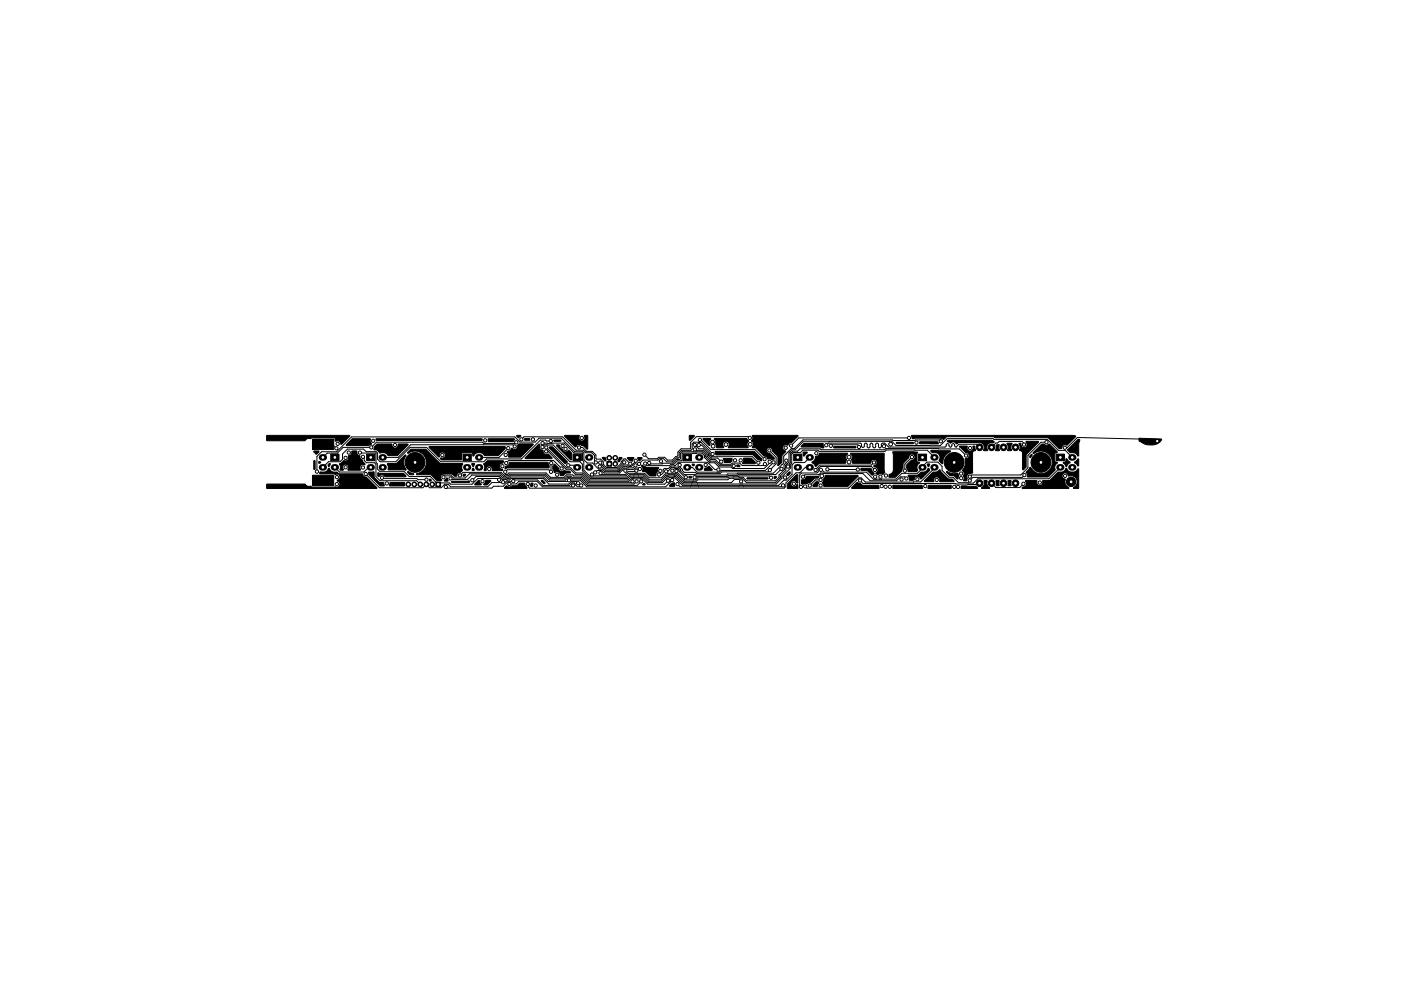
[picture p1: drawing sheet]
<svg xmlns="http://www.w3.org/2000/svg" width="297mm" height="210mm" viewBox="0 0 297 210" stroke-linecap="round" stroke-linejoin="round" font-family="sans-serif">
<g fill="#000" stroke="#000" stroke-width=".21">
<path d="M66.3 93.1h4.4v2.3h-4.4zM66.6 97.7l.2 .1v1.7l-.1 .1-.2-.1zM66.5 95.7h1l.1 .1-.6 .6zM67.6 97.9a.23 .23 0 0 1 .4 .1 .23 .23 0 0 1-.2 .3l-.2-.1zM67.8 100.2l1.2-.1 .7-.8 .6 .7 1.1 .2 .3 .3-.6 .2-.3-.2h-2.9l-.1-.1zM69.6 98.6l.2-.3 .2 .1-.2 .6zM70.1 96.3h1.8v1.4h-1.8zM56.5 92.4h17.6v.2l-1.6 1.6h-.3a.74 .74 0 0 0-1.1-.6l-.1-.5-.2-.3h-4.6l-.3 .3h-.8l-.5 .4h-7.9l-.2-.1zM74.6 95.7h1a.99 .99 0 0 0 .7 1.1l.1 .4 .4 .4 .1 .3 .5 .6-.1 .1-.3-.1a.71 .71 0 0 0-.7 .5 .71 .71 0 0 0 .1 .7h-2.7a.72 .72 0 0 0-.3-1.2h-.1a.7 .7 0 0 0-.6 .4 .7 .7 0 0 0 .1 .8h-.7l.1-.6-.2-.6 1-.8a.65 .65 0 0 0 .7-.1 .65 .65 0 0 0 .1-.7l.1-.2a.74 .74 0 0 0 .7-.7zM77.7 96.3h1.8v1.4h-1.8zM73.4 94.3l1.3-1.2 3.8 .1a.9 .9 0 0 0 .3 1l-.7 .3h-4.6zM79.9 94.2h3.2a.71 .71 0 0 0 .7 .9 .71 .71 0 0 0 .7-.9h1.9l.1 .1-2.3 2.4h-1.9l-.7-.6h-1.1l-.6-.6-.6-.1 .1-.6z"/>
<path d="M82.2 98.4l1.8-.1 1.8-1.7h.2a2.63 2.63 0 0 0 .1 3l-.1 .2-3.7-.1zM86.4 96l.7-.7h3.1l3.1 3 4.8 .1a1.2 1.2 0 0 0-.1 1.3l-.3 .5a.72 .72 0 0 0-.8 .7l-.1 .1h-.4l-.6-.4h-1.7a.7 .7 0 0 0-.7 .5 .7 .7 0 0 0 .3 .8h-1.1l-1.3-1.2h-2.9l-.1-.1 .1-.1a2.43 2.43 0 0 0 1.8-3.4 2.43 2.43 0 0 0-3.7-.9zM98.2 96.3h1.7v1.4h-1.7zM100.2 99.4h.2l.1 .4h-.4zM100.1 98.4h.5l-.2 .6-.2-.1zM79.7 93.1h22.4l.2 .1-.2 .2h-22.2zM91 94.8h16.1v.4l-1.5 1.5h-2.8l-.5-.5-.9-.2-.6 .2-.4 .6-.2-.6-.2-.1-1.9-.1-.2 .3-.1 1.3h-4.1l-.3-.3 .2-.1a.65 .65 0 0 0 .8-.7 .65 .65 0 0 0-1-.5 .82 .82 0 0 0-.2 .9h-.2l-2-1.9zM102.6 98.4l.7-.7h3.3a.32 .32 0 0 1-.2 .6 .69 .69 0 0 0-.5 .7 .69 .69 0 0 0 .7 .6l-.2 .3-2-.1a.69 .69 0 0 0-.6-.9 .65 .65 0 0 0-.7 .8l-.1 .1h-.4l.2-.7zM103.5 93.1h5.4l.2 .1-.4 .5h-5.1zM107.6 95.8a1.15 1.15 0 0 0 1-.7 .65 .65 0 0 0 .7 .2 .65 .65 0 0 0 .5-.6l-.1-.2 .3-.3h2.9l.2 .1-2.7 2.7-2.6-.1a.78 .78 0 0 0-.2-.9zM109.6 92.4h.7l.1 .1-.5 .4-.3-.3zM111.2 93.1h1l.1 .2-1 .1z"/>
<path d="M111.4 97.1l2.8-2.9 .3 .1a.79 .79 0 0 0 .7 1.3 .75 .75 0 0 0 .3 .7 .75 .75 0 0 0 .8 0l.7 .8v.2h-5.5zM108 98.1h8.1l.3 .7v.4l-.1 .1h-8.7l-.4 .2-.2-.2 .2-.4a.77 .77 0 0 0 .8-.6zM116.5 94.8h.7l3.1 3.1-.1 .2-.4 .2-3.3-3.2zM117.5 98.5l.9 .8a.68 .68 0 0 0 .4 .7 .68 .68 0 0 0 .7-.2l1.2 .2 .3 .3-1 .1-.6 .5h-.5l-.1-.2a.65 .65 0 0 0-.8-.6l-.5 .2-.3-.7v-.7zM118 94.4h.5a1.28 1.28 0 0 0 .8 1l.1 .4h.2a.78 .78 0 0 0 1-.3l.6 .7-.1 1.4-3.1-3zM117.5 93.4l1.3-.1 .1 .3h-1.4zM121.5 96.3h1.8v1.4h-1.8zM119.7 92.4h3.1a.84 .84 0 0 0 .5 1.2 .72 .72 0 0 0 .6-.4 .72 .72 0 0 0 0-.8h.7l-.1 2.9-.8-.7-.8-.3-.5 .1-.4 .4-2.3-2.2zM127.7 97.1l.4-.1a.35 .35 0 0 1 .3 .5l.1 .2-.3 .1-.5-.6zM128.7 97.9h1v1h-1zM131.3 97.1h.5l.1 .1-.6 .6a.19 .19 0 0 1-.2 .2 .19 .19 0 0 1 0-.3zM133.1 97.1h1.2l.1 .1-.4 .7-.5-.2-.5-.4z"/>
<path d="M135.2 97.1h.8l.1 .1-.6 .6zM136.1 98.7l1 .5h2.5l-.6 1.8h-1.2l-1-.9-.5-.1v-.2a.79 .79 0 0 0-.3-.9zM144.8 96.3h1.8v1.4h-1.8zM146.1 92.4h1l.1 .1-1 .9zM146.8 98.5l.3-.1 .1 .2-.2 .2zM149.5 99.3l.8-.4 .7 .8-1.6 .1-.1-.1zM149.1 93l1.6 .1a.97 .97 0 0 0-.1 1.3l-.3 .1-1.2-1.3zM153.4 97.3h1.7l.1 .5-.4 .3h-1.1zM156.3 98.6h.4l.2 .3-.6 .1zM151.5 93h6.7l.5 .6a.77 .77 0 0 0-.1 1.2l-.1 .2h-4l-.1-.1 .2-.6a.71 .71 0 0 0-.8-.7 .71 .71 0 0 0-.5 1l.1 .2-.1 .2h-1.4l-.2-.8v-.6zM157.6 97.2h1.7l.8 .8v.3l-2.6 .1-.1-.2 .3-.5zM151.6 95.8h8.3l1.5 1.5 .1 .4-.2 .1-.6-.3-1.2-1.1-7.6 .1z"/>
<path d="M168.3 96.3h1.7v1.4h-1.7zM159.5 92.4h9.6l.1 .2-1.3 1.3a.74 .74 0 0 0-.8 .5h-.3a.69 .69 0 0 0-.9 .5 .69 .69 0 0 0 .7 .9l-.8 .8v1.5l-.8 .7-.1-.1v-1.8l-1.1-1.3a.67 .67 0 0 0-.8-.7 .67 .67 0 0 0-.6 .8 .67 .67 0 0 0 .9 .5l.8 .9 .1 .3-.5 .1-1-.2a.72 .72 0 0 0-.7-.5l-1.7-1.8-.8-.1 .3-.6-.5-.8 .3-.4zM170.3 95.9h.7l.2 .1-.7 .8-.3-.7zM169.9 94.6l.5-.5h4l.3 .8-.4 .1-.4-.2h-3.9zM172.9 96.8a.89 .89 0 0 0 .9-.7h5.8l.1 .2a.82 .82 0 0 0-.3 1l.1 .2-.3 .8h-5.4l-.9 .7-.8-.9 .6-.5zM176.8 94.8l4.6-.1 .1 .2-.1 .1h-4.5zM182.6 99.4h2l.7 1.1-.4 .3-1-1h-1.3zM180.3 96.2h7.1l.2 4.1-.4 .4-.6-.2-.5 .2-.4-.2 .1-.2a.65 .65 0 0 0 .3-.7 .65 .65 0 0 0-.5-.5h-.1a.18 .18 0 0 1-.2-.1 .18 .18 0 0 1 .1-.2 .65 .65 0 0 0 .5-.9 .65 .65 0 0 0-1-.3l-.3 .7h-3.8l-.3-.8 .2-.7zM190.1 93.9l3.4-.1 .2 .2-.2 .1h-3.3zM189.3 95.9h5.2l-.1 1.9 .6 .4a1.25 1.25 0 0 0-.5 1.6l-.2 .3-1.8-.1-.3-.7v-.7l1-1a.67 .67 0 0 0 .8-.6 .67 .67 0 0 0-.9-.6l-.3 .3-.1 .4-1.2 1.2v1l-.3 .7-1.4 1.3h-1.2l-.1-.6 .6-.3 .3-.6zM194.7 96.3h1.8v1.4h-1.8zM194.5 100.8l.8-.6 1-.2 .5-.6h.2l.1 .4-1.8 1.8-.8-.6z"/>
<path d="M196.6 98.5h.5l-.2 .5-.2-.1zM195 93.7h3.7l.3 .4-.2 .1-3.7-.1zM197.4 95.6l4.1 .1-.5 .4a2.64 2.64 0 0 0-1.2 2.3l-.7-.6 .1-.4a1 1 0 0 0-.8-1.4l-.7 .1-.3-.3zM196 102l1.8-1.8 .9-.1 .6-.4 .1 .3 1.6 1.5 .9 .2 .4 .4-3 .1v-.4a.65 .65 0 0 0-.8-.6 .65 .65 0 0 0-.5 .8l-.1 .2h-1.8zM203.5 94.7h1.5a.7 .7 0 0 0 .3 .9 .7 .7 0 0 0 1-.2v-.7h.3l.3 .8-.5 .2-.2 .4v4a.21 .21 0 0 1 0 .2 .21 .21 0 0 1-.3 .1l-.2 .1a.73 .73 0 0 0-.6 .3 .73 .73 0 0 0 0 .8l-.2 .4h-.6l.1-.5-.1-.5a.81 .81 0 0 0-.2-1.1v-.2a2.6 2.6 0 0 0 .5-2.4 .67 .67 0 0 0 .8-.5 .67 .67 0 0 0-.5-.8h-.2l-1.3-1.2zM200.9 93.5l.2-.1h9.2l.5 .3-.2 .3-.6-.1a1.09 1.09 0 0 0-.6 1.7h-.8a1.21 1.21 0 0 0-.7-1.7h-4.6l-.5 .3-.4-.4h-.4a.47 .47 0 0 1-.8 0l-.3-.1zM211.3 94.4h.6l-.1 1.2h-.7zM213.5 94.1h1.1a1.52 1.52 0 0 0-.2 1.5h-.8a1.34 1.34 0 0 0-.1-1.5zM218.4 96.7l.4-.2-.3 .6-.2-.1zM216.1 94.1h.4v.5a.68 .68 0 0 0 1.1 .2 .68 .68 0 0 0-.1-1.1l2.6-.1 .1 .2-2.6 2.6v2.7l-.6 .6-.2-.1v-3.5l-.2-.4-.4-.1 .1-1-.2-.4zM219 96l1.8-1.8h.6a.66 .66 0 0 0 .9 .1l.2-.1 1.7 1.7-.6 .4v1.5l.2 .2 .4 .1a1.39 1.39 0 0 0-.5 1.6l-1.5 1.5h-4.4v-.5l-.2-.5 .7-.8v-.2l.3 .1a2.43 2.43 0 0 0 3.5 .8 2.43 2.43 0 0 0 .5-3.6 2.43 2.43 0 0 0-3.5-.3zM223.9 96.3h1.8v1.4h-1.8z"/>
<path d="M217.4 102h2.4a.7 .7 0 0 0 .3 .9 .7 .7 0 0 0 .9-.2l.1-.7 1.5-.1 1.7-1.7 1.1-.1 .7-.8 .4 .6 .6 .3 .8-.1 .7-.7 .1 .2v3.9l-.1 .2h-.9l-.1-.2a1.37 1.37 0 0 0 .7-1.8 1.37 1.37 0 0 0-1.8-.7v-.1a.67 .67 0 0 0-.8-.6 .67 .67 0 0 0-.6 .8 .67 .67 0 0 0 .8 .6 1.51 1.51 0 0 0 .7 1.8l-.1 .2h-9.7l-.1-.2 .1-.2a.73 .73 0 0 0 .8-.6zM226 97.4l.2-.1 .7 .8-.8 .9-.7-.8 .5-.3zM193.3 92.4h34l.7 .1v.2l-1.7 1.7h-.3a.64 .64 0 0 0-.9 .6l-.1 .2h-.5l-2.4-2.3h-11.1l-.4-.3h-9.7l-.8 .6-.9-.2h-5.1l-.6 .1zM227.8 98l.9-.6v1.4h-.2zM226.4 95.3l2.1-2.1h.4l-.3 3.6-.8-.7h-.9l-.5-.6zM241.5 93l4.8 .2-.4 .6-.6 .4-.7 .2h-.9l-.9-.2-1.3-.6zM66.3 100.8h4.4v2.3h-4.4zM56.5 102.8l8.1-.1 .5 .4h.8l.3 .3 4.9-.1a.65 .65 0 0 0 .9-.4 .65 .65 0 0 0-.5-.8l.1-.2a.72 .72 0 0 0 .2-1.3l5-.1a.96 .96 0 0 0 .9 .7l2.2 2.2v.2l-23.2 .1-.2-.2zM78.2 100.2l1.1-.1 .1 1.2 1 1 .9 .1 .2 .6-.9 .1-2.4-2.4zM80.1 100.3l5.4 .2 .6 .5-.1 .2h-4.3l-.3-.4a.65 .65 0 0 0-1 .3l-.3-.2zM82.7 102.4h3l.1 .6-3.1 .1-.2-.1zM86.4 100.1l1.3 .5-.8 .1-.5-.5z"/>
<path d="M91.1 101.7l.3 .1a.19 .19 0 0 1-.1 .3 .19 .19 0 0 1-.2-.2zM92.4 102.3h1v1h-1zM94.7 101.4l.2 .1 .1 .5-.7 .1-.1-.2zM98.2 100.7l.4-.1 .1 .1-.4 .3zM95.7 102.1h3.5a.18 .18 0 0 1 .3 0 .18 .18 0 0 1-.1 .3h-3.6zM100.7 102.7l.8-.8 .6 .9-1.3 .1zM103 101.9h.9l.2 .1-.8 .9h-.7zM107 103.4l.5-.3a.66 .66 0 0 0 1 0l1.1-.1 .6-.5h.9l.6 1.1-4.6 .1zM112.6 102.5l.4 .1-.1 .6-.4-.1zM114.8 101.9h.3l.4 .5v.2h-.2l-.5-.5zM136.3 102.7l.3-.2 .2 .3-.4 .1zM142.1 102.9l.4-.4h.5v.7h-1z"/>
<path d="M146.1 101.1h.5v.3h-.5zM158.4 101.4h4.3l.2 .1-.2 .1h-4.2zM164.2 101.1l.4 .1-.3 .4-.2-.1zM166.8 100.6l.5-.5h.2v.4l-.4 .4-.3-.1zM168.9 100.7l.3 .1v1.6l-.2 .1-.1-.1a.65 .65 0 0 0-1-.3 .65 .65 0 0 0 0 1.1 .65 .65 0 0 0 1-.3h.3l-.1 .7h-2.2l.1-1zM172.4 102.9l.6-.7h.5a.25 .25 0 0 1 .1 .3 .25 .25 0 0 1-.2 .2l-.2 .5h-.8zM169.9 101.8h.2a.82 .82 0 0 0 .9-.7h2.4l.2 .2-.2 .1-.7 .1-.9 .8-.7 .4h-1.1zM181.7 102.4l.8 .2 .4 .4h3.3l.2 .5-.1 .2-5.7-.1v-.2zM175 100.9l6.8-.1 .1 .2-2.2 2.2h-5l-.1-.5a.4 .4 0 0 1-.2-.4 .4 .4 0 0 1 .2-.3v-.4zM192.6 100.8h1.7l.2 .1-.1 .2a.68 .68 0 0 0-.6 .7l-1 .1zM189.3 103h6.1l.2 .5-.1 .2h-6.1l-.1-.2zM200.7 100a3.4 3.4 0 0 0 2.4 .5l.2 .4-.3 .7-.8-.7h-.9l-.6-.7z"/>
<path d="M196.9 103h4.7l.1 .6-4.8 .1-.2-.2zM203.8 103.1l3.1 .1 .4 .3-.1 .2h-3.3l-.2-.2zM208.6 102h.7a1.36 1.36 0 0 0 .5 1.5l-.1 .2h-1.5l-.1-.3a1.02 1.02 0 0 0 .5-1.3zM211.2 102h.6v1h-.6zM213.7 102h.7l-.1 1h-.6z"/>
<circle cx="71.3" cy="95.1" r=".34"/>
<circle cx="71.6" cy="94.2" r=".34"/>
<circle cx="73.3" cy="97.1" r=".34"/>
<circle cx="73.3" cy="99.1" r=".34"/>
<circle cx="74" cy="96" r=".34"/>
<circle cx="76.3" cy="96" r=".34"/>
<circle cx="77" cy="96.9" r=".34"/>
<circle cx="77" cy="99.2" r=".34"/>
<circle cx="78.7" cy="94.9" r=".34"/>
<circle cx="79.1" cy="93.5" r=".34"/>
<circle cx="83.8" cy="94.4" r=".34"/>
<circle cx="88" cy="98.1" r="2.1"/>
<circle cx="93.8" cy="96.6" r=".34"/>
<circle cx="102.9" cy="93.4" r=".34"/>
<circle cx="103.7" cy="99.5" r=".34"/>
<circle cx="106.5" cy="98.9" r=".34"/>
<circle cx="107.2" cy="96.5" r=".34"/>
<circle cx="107.3" cy="98.2" r=".34"/>
<circle cx="107.8" cy="95.1" r=".34"/>
<circle cx="109.1" cy="94.7" r=".34"/>
<circle cx="109.5" cy="93.8" r=".34"/>
<circle cx="110.5" cy="93.2" r=".34"/>
<circle cx="113" cy="93.2" r=".34"/>
<circle cx="115" cy="94.8" r=".34"/>
<circle cx="115" cy="94" r=".34"/>
<circle cx="115.8" cy="95.8" r=".34"/>
<circle cx="115.8" cy="94.9" r=".34"/>
<circle cx="116.8" cy="93.6" r=".34"/>
<circle cx="116.9" cy="98.3" r=".34"/>
<circle cx="119.1" cy="99.4" r=".34"/>
<circle cx="119.3" cy="94.6" r=".34"/>
<circle cx="119.9" cy="95.2" r=".34"/>
<circle cx="120.5" cy="98.7" r=".34"/>
<circle cx="122.8" cy="94.9" r=".34"/>
<circle cx="123.4" cy="92.9" r=".34"/>
<circle cx="126.3" cy="98.1" r=".34"/>
<circle cx="127.2" cy="99" r=".34"/>
<circle cx="127.3" cy="98.2" r=".34"/>
<circle cx="129.2" cy="97.1" r=".5"/>
<circle cx="129.2" cy="97.1" r=".3"/>
<circle cx="129.2" cy="98.4" r=".3"/>
<circle cx="130.4" cy="97.1" r=".5"/>
<circle cx="130.4" cy="98.4" r=".5"/>
<circle cx="130.4" cy="98.4" r=".3"/>
<circle cx="130.5" cy="97.1" r=".3"/>
<circle cx="132.3" cy="98.1" r=".34"/>
<circle cx="132.6" cy="99.9" r=".34"/>
<circle cx="133.6" cy="98.4" r=".34"/>
<circle cx="134.7" cy="98.7" r=".34"/>
<circle cx="134.8" cy="97.8" r=".34"/>
<circle cx="134.9" cy="99.9" r=".34"/>
<circle cx="135.5" cy="98.4" r=".34"/>
<circle cx="135.7" cy="99.5" r=".34"/>
<circle cx="136.6" cy="96.5" r=".34"/>
<circle cx="136.8" cy="98.3" r=".34"/>
<circle cx="137.6" cy="98.2" r=".34"/>
<circle cx="140" cy="99.9" r=".34"/>
<circle cx="140.1" cy="97.9" r=".34"/>
<circle cx="141.2" cy="100" r=".34"/>
<circle cx="142.6" cy="99.9" r=".34"/>
<circle cx="143.4" cy="100" r=".34"/>
<circle cx="144.1" cy="98.7" r=".34"/>
<circle cx="147.3" cy="94.4" r=".34"/>
<circle cx="147.3" cy="95.3" r=".34"/>
<circle cx="148.2" cy="94.4" r=".34"/>
<circle cx="148.4" cy="93.3" r=".34"/>
<circle cx="149.6" cy="98.6" r=".34"/>
<circle cx="151.1" cy="93.8" r=".4"/>
<circle cx="151.1" cy="96.3" r=".34"/>
<circle cx="151.2" cy="94.7" r=".4"/>
<circle cx="152.3" cy="99.6" r=".34"/>
<circle cx="152.9" cy="97.9" r=".34"/>
<circle cx="153.9" cy="94.3" r=".4"/>
<circle cx="155.6" cy="98.8" r=".34"/>
<circle cx="155.8" cy="97.7" r=".34"/>
<circle cx="157" cy="97.7" r=".34"/>
<circle cx="159" cy="92.9" r=".34"/>
<circle cx="159.1" cy="94.3" r=".4"/>
<circle cx="160.8" cy="98.2" r=".34"/>
<circle cx="162.1" cy="97.4" r=".34"/>
<circle cx="162.2" cy="98.5" r=".34"/>
<circle cx="163.1" cy="95.6" r=".34"/>
<circle cx="163.2" cy="98" r=".34"/>
<circle cx="163.2" cy="99.7" r=".34"/>
<circle cx="164" cy="98.1" r=".34"/>
<circle cx="165.7" cy="99.5" r=".34"/>
<circle cx="166.6" cy="95" r=".34"/>
<circle cx="166.7" cy="97.7" r=".34"/>
<circle cx="167.1" cy="99" r=".34"/>
<circle cx="167.7" cy="94.5" r=".34"/>
<circle cx="172.9" cy="99.7" r=".34"/>
<circle cx="173.1" cy="96.2" r=".34"/>
<circle cx="174" cy="99.7" r=".34"/>
<circle cx="175.2" cy="94.5" r=".34"/>
<circle cx="175.4" cy="99.6" r=".34"/>
<circle cx="176.2" cy="94.6" r=".34"/>
<circle cx="180" cy="98" r=".4"/>
<circle cx="180" cy="97" r=".4"/>
<circle cx="181.9" cy="99.6" r=".34"/>
<circle cx="182.1" cy="94.8" r=".34"/>
<circle cx="185.3" cy="98.1" r=".34"/>
<circle cx="185.5" cy="99.7" r=".34"/>
<circle cx="187.4" cy="94.7" r=".34"/>
<circle cx="188.8" cy="94.2" r=".4"/>
<circle cx="191.8" cy="99.9" r=".34"/>
<circle cx="192.7" cy="92.9" r=".34"/>
<circle cx="193.3" cy="97" r=".34"/>
<circle cx="194.3" cy="93.9" r=".34"/>
<circle cx="199.5" cy="93.6" r=".34"/>
<circle cx="202.3" cy="98.1" r="2.1"/>
<circle cx="204.8" cy="96.7" r=".34"/>
<circle cx="205.7" cy="95.1" r=".34"/>
<circle cx="207.7" cy="94.9" r=".7"/>
<circle cx="210.2" cy="94.9" r=".7"/>
<circle cx="212.8" cy="94.9" r=".7"/>
<circle cx="215.3" cy="94.9" r=".7"/>
<circle cx="217.1" cy="94.3" r=".34"/>
<circle cx="220.7" cy="98.1" r="2.1"/>
<circle cx="221.9" cy="93.8" r=".34"/>
<circle cx="225.8" cy="95" r=".34"/>
<circle cx="245.4" cy="93.6" r=".34"/>
<circle cx="67.2" cy="100.1" r=".34"/>
<circle cx="71.4" cy="102.7" r=".34"/>
<circle cx="71.4" cy="101.2" r=".34"/>
<circle cx="77.5" cy="100.6" r=".34"/>
<circle cx="81" cy="101.4" r=".34"/>
<circle cx="82" cy="102.6" r=".34"/>
<circle cx="86.6" cy="102.8" r=".5"/>
<circle cx="86.6" cy="102.8" r=".4"/>
<circle cx="87.8" cy="102.8" r=".4"/>
<circle cx="87.8" cy="102.8" r=".5"/>
<circle cx="89.1" cy="102.8" r=".4"/>
<circle cx="89.1" cy="102.8" r=".5"/>
<circle cx="90.4" cy="102.8" r=".4"/>
<circle cx="90.4" cy="102.8" r=".5"/>
<circle cx="90.4" cy="101.8" r=".34"/>
<circle cx="91.6" cy="102.8" r=".4"/>
<circle cx="91.6" cy="102.8" r=".5"/>
<circle cx="92.9" cy="102.8" r=".4"/>
<circle cx="94" cy="101.3" r=".34"/>
<circle cx="94.5" cy="103.3" r=".34"/>
<circle cx="95.5" cy="101.5" r=".34"/>
<circle cx="97.5" cy="100.9" r=".34"/>
<circle cx="100.1" cy="101.9" r=".34"/>
<circle cx="102.3" cy="102.1" r=".34"/>
<circle cx="105.8" cy="101.8" r=".34"/>
<circle cx="106.7" cy="102.3" r=".34"/>
<circle cx="107.1" cy="100.1" r=".34"/>
<circle cx="108" cy="102.7" r=".34"/>
<circle cx="108.8" cy="102.1" r=".34"/>
<circle cx="111.9" cy="102.7" r=".34"/>
<circle cx="113.6" cy="103" r=".34"/>
<circle cx="116.8" cy="100.1" r=".34"/>
<circle cx="118.1" cy="100.7" r=".34"/>
<circle cx="120.6" cy="101.9" r=".34"/>
<circle cx="121.5" cy="103" r=".34"/>
<circle cx="122.6" cy="102.5" r=".34"/>
<circle cx="123.2" cy="103" r=".34"/>
<circle cx="125.5" cy="100.7" r=".34"/>
<circle cx="126.2" cy="100.2" r=".34"/>
<circle cx="127.3" cy="100.4" r=".34"/>
<circle cx="134.1" cy="102.1" r=".34"/>
<circle cx="135" cy="102.1" r=".34"/>
<circle cx="135.9" cy="102.1" r=".34"/>
<circle cx="139.7" cy="100.7" r=".34"/>
<circle cx="141.6" cy="102" r=".34"/>
<circle cx="142.5" cy="101.9" r=".34"/>
<circle cx="143.6" cy="102.7" r=".34"/>
<circle cx="145.4" cy="101.3" r=".34"/>
<circle cx="147.3" cy="101.3" r=".34"/>
<circle cx="157.1" cy="102.1" r=".34"/>
<circle cx="163.5" cy="101.4" r=".34"/>
<circle cx="166" cy="103" r=".34"/>
<circle cx="166.4" cy="101.3" r=".34"/>
<circle cx="168.3" cy="102.6" r=".34"/>
<circle cx="169.8" cy="103.3" r=".34"/>
<circle cx="170.2" cy="101.1" r=".34"/>
<circle cx="170.7" cy="103.2" r=".34"/>
<circle cx="171.7" cy="103" r=".34"/>
<circle cx="174" cy="103" r=".34"/>
<circle cx="174" cy="101.8" r=".34"/>
<circle cx="174.2" cy="101" r=".4"/>
<circle cx="182.3" cy="101.9" r=".34"/>
<circle cx="185.5" cy="101.1" r=".34"/>
<circle cx="186.7" cy="101.1" r=".34"/>
<circle cx="186.9" cy="103.1" r=".34"/>
<circle cx="187.8" cy="103.3" r=".34"/>
<circle cx="187.8" cy="100.9" r=".34"/>
<circle cx="188.7" cy="103.3" r=".34"/>
<circle cx="191.1" cy="101.7" r=".34"/>
<circle cx="192.2" cy="101.5" r=".34"/>
<circle cx="194.5" cy="101.7" r=".34"/>
<circle cx="196.2" cy="103.1" r=".34"/>
<circle cx="198.6" cy="101.8" r=".34"/>
<circle cx="202.3" cy="103.3" r=".34"/>
<circle cx="203.1" cy="103.3" r=".34"/>
<circle cx="203.8" cy="100.5" r=".34"/>
<circle cx="203.8" cy="101.5" r=".34"/>
<circle cx="205.6" cy="101.9" r=".34"/>
<circle cx="205.6" cy="101.1" r=".34"/>
<circle cx="207.7" cy="102.5" r=".7"/>
<circle cx="210.2" cy="102.5" r=".7"/>
<circle cx="212.8" cy="102.5" r=".7"/>
<circle cx="215.3" cy="102.5" r=".7"/>
<circle cx="217" cy="102.6" r=".34"/>
<circle cx="217.2" cy="100.8" r=".34"/>
<circle cx="220.4" cy="102.4" r=".34"/>
<circle cx="225.8" cy="101" r=".34"/>
<circle cx="227.1" cy="102.2" r="1"/>
</g>
<g fill="none" stroke="#000" stroke-width="1.4">
<path d="M68.3 97h.3M68.3 99.2h.3M70.8 99.2h.4M78.4 99.2h.4M81 97h.3M81 99.2h.3M98.9 99.2h.3M101.4 97h.4M101.4 99.2h.4M122.2 99.2h.4M124.7 97h.4M124.7 99.2h.4"/>
<path d="M145.5 99.2h.4M148.1 97h.3M148.1 99.2h.3M169 99.2h.3M171.5 97h.4M171.5 99.2h.4M195.4 99.2h.4M197.9 97h.4M197.9 99.2h.4M224.6 99.2h.4M227.2 97h.3M227.2 99.2h.3"/>
</g>
<g fill="none" stroke="#000" stroke-width=".21">
<path d="M68.5 94.3h2l.8 .8M71 99.2l1 .9h5.2l.9-.9h.5M76.3 96l3.3 .1 .1 2 .3 .3v1.1l.6 .6h5.1l1.1 1h4.5l1.6 1.7M77 96.9l.2 .3v.5l.5 .5h1.7l.3 .3v2.6l.9 .9h7.7l.8 .8M102.6 94.4h.1M107.3 98.2l.6-.5h9.5l1.7 1.7M107.8 95.1l-2 1.9h-4.2M109.1 94.7l-.3-.3h-21.7l-2.7 2.6h-3.3M109.5 93.8l-.3 .3h-6.5l-.4-.3h-22.5l-1.1 1.1h-6l-1.2 1.2h-2.1l-.9 .9M110.5 93.2l.6-.5h8.2l2.8 2.8h1.6l.5 .6h1.3l.6 .5v1.3l.2 .2M115 94.8l.5-.4h1.8l3.5 3.6h2.2l.5 .5v1.4l1.6 1.6h8l.5-.5h2.8l1.1 1.1h2.8l1-1 .6-.1 1 .1M115 94l1.1 .1 3.5-.1 2.1 2.1h1.7l.1 1.5 .3 .3v1.8l1.5 1.5h7.6l.6-.5h3l1.1 1.1h2.6l1-1 .5-.1 1.4 .1"/>
<path d="M115.8 95.8h.4l3.8 3.8h.9l1.1 1h1.4l1.5 1.5h8.4l.6-.5h2.3l1.1 1.1h3.6l.7-.7M115.8 94.9l4.4 4.4h.8l1.1 1.1h1.4l1.5 1.4h8.2l.5-.5h2.6l1.1 1.1h3l1-1 .6-.1 .8 .1M116.8 93.6l-2.2-.2-4 4h-7.4l-.6 .6h-9.1l-3.1-3.1h-3.4l-3.1 3.1h-3.3l-.5-.6v-1.3l-.4-.3h-2.1l-.5-.5h-3.5l-1 1v1.1l-.5 .6h-2.4l-1.2 1.2M116.9 98.3l-.1 1.8-.4-.4h-8.8l-.5 .4M120.5 98.7h1.4l.5 .5M122.8 94.9h.7l.9 .9h1.2l.8 .7v.8l.9 .1 .6 .6v.5l.7 .7h2.2l.9-.9v-.3l.6-.6h.3l1 1M127.2 99h.3l.8 .8h2.8l.2-.3M128 98.6h.1M131.2 100h.1M131.3 99.5h.1M131.5 99.8h.1M131.9 99.7v.1"/>
<path d="M132.4 98.1l-1.5 1.4h-2.5l-1.1-1.3M133.6 98.4h.1M134.7 98.7l-.5 .6h-1l-.3-.4h-.6l-1.1 1.2h-3l-.5-.6h-.8l-1.3-1.3h-1.1l-.7-.7v-1.4l-.2-.3h-1.7l-2.9-2.8h-4.7l-.8 .8h-3.3l-1-1.1h-34.7l-3.1 3.1h-3.2l-1 1v3.3M134.8 97.8l-1 1.2h-.5l-.3-.4h-.8l-.9 .9M134.9 99.9l-.1 .1h-1.6l-.6 .7h-5l-.3-.3M135.7 99.5l-.3-.2h-.7l-.3 .3h-1.3l-.3-.3h-.4l-1 1.1h-3.3l-.5-.6h-1l-.4 .4M142 99.2h.1M142.1 99.1l-.3 .3h-.9l-.3 .2v.7l-.3 .4h-.6M142.1 99.1h.1M142.1 99.1l.2-.2 .9-.1 .7-.7h6.1l1.6 1.5h.7M142.6 99.9l.4-.5a.76 .76 0 0 1 1 .6l1.2 1.3h.2M143.4 100l1.8 1.8h2.3l.4-.4h6.4l.2-.2 2-.1 .2-.1h6.4l.4 .4"/>
<path d="M143.6 97.2h.1M143.7 97.5h.1M143.7 98.2h.1M143.7 99.5h.1M143.9 99.2h.1M144.3 97.3h.1M144.3 97.3l-.2 .2h-.6l-.8 .8-4.9 .1-.2-.2M144.3 97.3v-1.1l.3-.4h4.3l.7 .7v.4l1 .9h1l1 1h3M147.3 94.4l.8 .8h1l1.1 1.1v.4l.5 .5M147.3 95.3l.2 .2h1.6l.8 .9v.4l.7 .7h1.1l1 1h2.3l.2-.3h1.6l.6 .6h4.5l.3-.3M148.2 94.4h.6l1.7 1.8v.4l.4 .3 8.5-.1 1.4 1.4M148.4 93.3h.2l2.1 2.1h9.4l2 2"/>
<path d="M149.4 97h.1M149.6 96.9h.1M150.2 96.6h.1M150.2 98.4h.1M150.5 97.8h.1M150.5 96.5h.1M150.7 97.2h1.4l.8 .7M150.8 97.2h.1M151.1 96.3l-2.4-2.4-1.6-.1-.3 .4v1.1l-.3 .2h-2l-.5 .5v1l-.2 .2h-.4l-.8 .8h-1.2l-.7-.7h-.9l-.3 .3h-3.2l-.8 .8M151.1 96.3h.1M159 92.9l-.3-.3h-11l-1.3 1.3-.1 1.3h-1.9l-.7 .7v.8l-.2 .2h-.3l-.7 .7h-1l-.6-.6h-1.2l-.3 .3h-1.9l-.9-.8M163.1 95.6l1.5 1.4v1.4l-1.8 1.7h-9.8l-.3 .4h-5l-.3-.3h-2.3l-1-1.2v-.3"/>
<path d="M163.2 98v.2l-1.2 1.2h-6.7l-.3-.3h-2.6l-.9-.9h-1l-1.1-1.2v-.3l-.6-.6h-4l-.2 .2v1.3l-.1 .2h-.9l-.8 .8h-.6l-.2 .2h-4.9l-.3-.5M164 98.1l-1.7 1.7h-9.4l-.4 .4h-4.7l-1-1h-1.1M165.7 99.5l-1.2 1.2h-7.9l-.2 .2h-2l-.2 .2h-6.8l-.1 .2M165.8 98.6h.1M166.7 97.7v.4a1.19 1.19 0 0 0-.4 1.5l-1.1 1.2v.4l-.8 .8h-6.1l-.7-.7h-.8l-.2 .1-2 .1-.3 .3h-6.4l-.3 .3h-2.5l-1.6-1.6-.4-.1-2.1 .2-.8 .8h-2.6l-.9-1h-3.4l-.2 .2M167.5 95.9h.1M167.6 99.1h.1M167.8 96h.1M168.1 96.1h.1M171.7 97l-1.1 1.1h-2.2l-.5 .6v1.9l-1.2 1.3h-.5l-1.1 1.1h-20.4l-1.6-1.6h-.3M171.7 99.2h-1l-1.1 1.1M175.2 94.5l.4-.5h6.8l.2 .2 .1 .6 .3 .1 .2-.2 .1-.6 .3-.1 .2 .2 .1 .7 .3 .1 .2-.2 .1-.6 .3-.2 .2 .2 .1 .7 .3 .1 .2-.2 .1-.6 .3-.2 .2 .2 .1 .7 .3 .1 .2-.2 .1-.7 .7-.1 .8 .9h11.9l.2-.2 .2-.4 .2-.2 .2 .1 .2 .5 .2 .2 .2-.2 .2-.4 .2-.2 .3 .2v.4l.3 .2 .6-.6h3.7l.7 .6"/>
<path d="M175.4 99.6h6.5M176.2 94.6l.2-.2h5.5l.2 .4M185.3 98.1l-.6 .6h-10.9l-.9 1M185.5 99.7l-.8-.7h-10.7l-.5 .5v.6l-.3 .3h-3.2l-.5 .4v2.2l.3 .3M192.7 92.9h-23.3l-1.7 1.6M193.3 97l-1.5 1.5v1.4M198.1 97l-1.5-1.5h-8.7l-.3 .3h-13.9l-.3-.3h-3.2l-.5 .5h-1.5l-.3 .3v2l-.3 .2v.8l-1.8 1.9v.3l-1.2 1.2h-19.8l-1.6-1.6h-.3M198.1 99.3l-2.9 2.9-11.7 .1-.9-.9h-.5l-2.2 2.2h-8.8l-.4-.4M199.5 93.6l-.3-.3-9.9 .2-.1-.2h-19l-1.8 1.8h-.6l-1.6 1.7v1.4l-2.2 2.2h-7.6l-.1 .2h-2l-.2 .2-9-.1-.8-.8v-.3l-.5-.5-1.4 .1-.8 .8h-.4M204.8 96.7l-1.4-1.5h-15.6l-.2 .2h-13.5l-.2-.2h-4.3l-.5 .5h-1.1l-.4 .5v2l-.5 .8M217.1 94.3v-.2l-.4-.4h-4.8l-.4 .3h-.4l-.9 .9M221.9 93.8h-1.2l-2.8 2.8v2.7l-1.5 1.5h-10.4l-.4 .3"/>
<path d="M224.8 99.2l-2.4 2.4h-15.1l-.9 .9-3.2-.1-1.1-1.1h-.9l-1.5-1.5v-.9l-.9-.9h-2.3l-.9 1v.3l-1.1 1.1h-3.3l-1.2 1.3h-4.8l-1.5-1.5h-9l-.5-.5h-.2M227.4 97l-1.5-1.4h-1.5l-2.3-2.3h-11.3l-.3-.3h-9.6l-1.6 1.6-9.3-.1-.9-.9-18.8 .1-1.7 1.7h-.7l-.6 .7v2l-.8 .7 .1 1-1.1 1.2v.4l-1.1 1h-6.1l-.9-.8-1.7 .1-.6 .7h-10.2l-1.6-1.6h-.2M245.4 93.6l-4-.5-13-.3-2.2 2.2h-.4M77.5 100.6l3 2.9h9.2l.7-.7 .7 .7h2.5l.7-.7h.7l.5 .5h7.9l.9-.9 2.9-.1 .4-.5h.5l.3-.3h6.8l1.2 1.2h4.2l.6-.6h1l.4 .4M81 101.4l.2 .1h7.2l.2 .3h1.8M94 101.3l.3-.3h1.5l.4 .4h2.4l.9-.9h6.7l.6 .7 .9-.2 .3-.4h7.6l1 1h3.1l.6-.6h.7l.3 .3h1.9l1.4 1.4h9.8l.6-.6M95.5 101.5l.2 .2h3.4l.9-.9h6l.7 .7 1.1-.3 .3-.3h7.4l1 1h3.4l.5-.6h.5l.2 .3h2l1.4 1.4h10.6l.8-.9M97.5 100.9l.7-.7h8.1l.6 .7 .3-.2h.4l.3-.4h7.9l.9 1h2.9l.5-.6h1.3l.2 .3h1.7l1.5 1.4h9l.3-.3M105.6 103.2h.1M105.8 101.8l-.3-.3h-4.2l-1.2 1.2h-4.5l-.3-.2h-2.1M106 101.2h.1M106.4 101.6h.1"/>
<path d="M108 102.7h1.5l.5-.6h3.8l1.2 1.2h6.2l.3-.3M123.2 103l-.2 .3h-.6l-.7-.9h-.4l-.6 .6h-5.6l-1.1-1.2h-4.9l-.3 .3h-1l-1.1 1.1h-2l-.4 .4h-9.5l-.3-.3M133.1 100.6l-.4 .4h-6.9l-.3-.3M134.1 101.6h.1M134.2 101.6h.1M134.3 101.3h.1M134.4 101h.1M134.5 100.7h.1M134.6 100.4h.1M135.1 100.4h.1M135.3 100.7h.1M135.4 101h.1"/>
<path d="M135.8 101.6h.1M141.9 102.5h.1M142.2 102.2h.1M142.5 101.9l-1.4 1.4h-16.7l-1.4-1.4h-2.3l-.3 .3h-4.2l-.9-1h-7l-.4 .3h-.4l-.2 .2h-.8l-.6-.6h-5l-.8 .8M142.8 101.4h.1M143 101.1h.1M143.1 100.8h.1M143.6 102.7l.6 .6h21.5l.3-.3M146.5 103h.1M146.8 102.4h.1M147 101.8h.1M147.7 102.4h.1"/>
<path d="M148 103h.1M152.1 100.2h.1M156.8 103h.1M157.5 103h.1M169.6 100.3h.1M169.6 100.3h-.8l-2.2 2.2v.7l-.3 .4h-54l-.2-.2v-.5l-.2-.2M173.6 100.7h-2.9l-.5 .4M173.6 100.7l.4-.3 .6 .1h8.3l1.6 1.5h5.6l.8-.8h.9l.4 .3M173.6 100.7h.1M174 101.8h-1.1l-1.2 1.2M182.3 101.9l.7 .7h19.6l.1 .1 4.7 .1 .3-.3M210.2 102.5l.9 .9h5.1l.8-.8"/>
<path d="M217.2 100.8l-.5 .5h-10.4l-.7 .6"/>
</g>
<g fill="#fff" stroke="#fff" stroke-width=".21">
<circle cx="220.4" cy="102.4" r=".13"/>
<circle cx="203.8" cy="100.5" r=".13"/>
<circle cx="132.6" cy="99.9" r=".13"/>
<circle cx="159.1" cy="94.3" r=".17"/>
<circle cx="174" cy="103" r=".13"/>
<circle cx="118.1" cy="100.7" r=".13"/>
<circle cx="86.6" cy="102.8" r=".17"/>
<circle cx="166.4" cy="101.3" r=".13"/>
<circle cx="180" cy="98" r=".18"/>
<circle cx="119.9" cy="95.2" r=".13"/>
<circle cx="93.8" cy="96.6" r=".13"/>
<circle cx="174.2" cy="101" r=".18"/>
<circle cx="198.6" cy="101.8" r=".13"/>
<circle cx="102.3" cy="102.1" r=".13"/>
<circle cx="155.8" cy="97.7" r=".13"/>
<circle cx="194.5" cy="101.7" r=".13"/>
<circle cx="103.7" cy="99.5" r=".13"/>
<circle cx="186.7" cy="101.1" r=".13"/>
<circle cx="102.9" cy="93.4" r=".13"/>
<circle cx="107.2" cy="96.5" r=".13"/>
<circle cx="188.8" cy="94.2" r=".18"/>
<circle cx="71.4" cy="102.7" r=".13"/>
<circle cx="73.3" cy="99.1" r=".13"/>
<circle cx="74" cy="96" r=".13"/>
<circle cx="194.3" cy="93.9" r=".13"/>
<circle cx="203.8" cy="101.5" r=".13"/>
<circle cx="71.6" cy="94.2" r=".13"/>
<circle cx="187.8" cy="100.9" r=".13"/>
<circle cx="191.1" cy="101.7" r=".13"/>
<circle cx="130.5" cy="97.1" r=".17"/>
<circle cx="140" cy="99.9" r=".13"/>
<circle cx="79.1" cy="93.5" r=".13"/>
<circle cx="180" cy="97" r=".17"/>
<circle cx="166.6" cy="95" r=".13"/>
<circle cx="245.4" cy="93.6" r=".13"/>
<circle cx="153.9" cy="94.3" r=".17"/>
<circle cx="185.5" cy="101.1" r=".13"/>
<circle cx="173.1" cy="96.2" r=".13"/>
<circle cx="140.1" cy="97.9" r=".13"/>
<circle cx="205.7" cy="95.1" r=".13"/>
<circle cx="123.4" cy="92.9" r=".13"/>
<circle cx="225.8" cy="95" r=".13"/>
<circle cx="168.3" cy="102.6" r=".13"/>
<circle cx="149.6" cy="98.6" r=".13"/>
<circle cx="136.6" cy="96.5" r=".13"/>
<circle cx="159" cy="92.9" r=".13"/>
<circle cx="97.5" cy="100.9" r=".13"/>
<circle cx="134.1" cy="102.1" r=".13"/>
<circle cx="95.5" cy="101.5" r=".13"/>
<circle cx="135.9" cy="102.1" r=".13"/>
<circle cx="94" cy="101.3" r=".13"/>
<circle cx="135" cy="102.1" r=".13"/>
<circle cx="148.4" cy="93.3" r=".13"/>
<circle cx="162.1" cy="97.4" r=".13"/>
<circle cx="136.8" cy="98.3" r=".13"/>
<circle cx="163.2" cy="98" r=".13"/>
<circle cx="175.4" cy="99.6" r=".13"/>
<circle cx="181.9" cy="99.6" r=".13"/>
<circle cx="182.3" cy="101.9" r=".13"/>
<circle cx="175.2" cy="94.5" r=".13"/>
<circle cx="217" cy="102.6" r=".13"/>
<circle cx="217.1" cy="94.3" r=".13"/>
<circle cx="129.2" cy="98.4" r=".18"/>
<circle cx="130.4" cy="98.4" r=".17"/>
<circle cx="92.9" cy="102.8" r=".18"/>
<circle cx="121.5" cy="103" r=".13"/>
<circle cx="134.8" cy="97.8" r=".13"/>
<circle cx="105.8" cy="101.8" r=".13"/>
<circle cx="108" cy="102.7" r=".13"/>
<circle cx="127.2" cy="99" r=".13"/>
<circle cx="76.3" cy="96" r=".13"/>
<circle cx="90.4" cy="102.8" r=".18"/>
<circle cx="132.3" cy="98.1" r=".13"/>
<circle cx="127.3" cy="98.2" r=".13"/>
<circle cx="106.7" cy="102.3" r=".13"/>
<circle cx="122.6" cy="102.5" r=".13"/>
<circle cx="77.5" cy="100.6" r=".13"/>
<circle cx="77" cy="96.9" r=".13"/>
<circle cx="89.1" cy="102.8" r=".17"/>
<circle cx="108.8" cy="102.1" r=".13"/>
<circle cx="94.5" cy="103.3" r=".13"/>
<circle cx="127.3" cy="100.4" r=".13"/>
<circle cx="134.9" cy="99.9" r=".13"/>
<circle cx="123.2" cy="103" r=".13"/>
<circle cx="87.8" cy="102.8" r=".17"/>
<circle cx="137.6" cy="98.2" r=".13"/>
<circle cx="155.6" cy="98.8" r=".13"/>
<circle cx="148.2" cy="94.4" r=".13"/>
<circle cx="160.8" cy="98.2" r=".13"/>
<circle cx="169.8" cy="103.3" r=".13"/>
<circle cx="126.3" cy="98.1" r=".13"/>
<circle cx="110.5" cy="93.2" r=".13"/>
<circle cx="185.5" cy="99.7" r=".13"/>
<circle cx="67.2" cy="100.1" r=".13"/>
<circle cx="134.7" cy="98.7" r=".13"/>
<circle cx="145.4" cy="101.3" r=".13"/>
<circle cx="142.6" cy="99.9" r=".13"/>
<circle cx="193.3" cy="97" r=".13"/>
<circle cx="147.3" cy="101.3" r=".13"/>
<circle cx="170.2" cy="101.1" r=".13"/>
<circle cx="165.7" cy="99.5" r=".13"/>
<circle cx="191.8" cy="99.9" r=".13"/>
<circle cx="192.2" cy="101.5" r=".13"/>
<circle cx="139.7" cy="100.7" r=".13"/>
<circle cx="152.3" cy="99.6" r=".13"/>
<circle cx="147.3" cy="94.4" r=".13"/>
<circle cx="152.9" cy="97.9" r=".13"/>
<circle cx="163.5" cy="101.4" r=".13"/>
<circle cx="143.4" cy="100" r=".13"/>
<circle cx="120.5" cy="98.7" r=".13"/>
<circle cx="164" cy="98.1" r=".13"/>
<circle cx="142.5" cy="101.9" r=".13"/>
<circle cx="100.1" cy="101.9" r=".13"/>
<circle cx="174" cy="99.7" r=".13"/>
<circle cx="120.6" cy="101.9" r=".13"/>
<circle cx="78.7" cy="94.9" r=".13"/>
<circle cx="109.5" cy="93.8" r=".13"/>
<circle cx="115.8" cy="95.8" r=".13"/>
<circle cx="141.6" cy="102" r=".13"/>
<circle cx="115.8" cy="94.9" r=".13"/>
<circle cx="115" cy="94.8" r=".13"/>
<circle cx="115" cy="94" r=".13"/>
<circle cx="163.2" cy="99.7" r=".13"/>
<circle cx="144.1" cy="98.7" r=".13"/>
<circle cx="163.1" cy="95.6" r=".13"/>
<circle cx="182.1" cy="94.8" r=".13"/>
<circle cx="176.2" cy="94.6" r=".13"/>
<circle cx="135.5" cy="98.4" r=".13"/>
<circle cx="151.1" cy="96.3" r=".13"/>
<circle cx="174" cy="101.8" r=".13"/>
<circle cx="171.7" cy="103" r=".13"/>
<circle cx="147.3" cy="95.3" r=".13"/>
<circle cx="204.8" cy="96.7" r=".13"/>
<circle cx="167.1" cy="99" r=".13"/>
<circle cx="162.2" cy="98.5" r=".13"/>
<circle cx="116.8" cy="93.6" r=".13"/>
<circle cx="172.9" cy="99.7" r=".13"/>
<circle cx="119.1" cy="99.4" r=".13"/>
<circle cx="107.3" cy="98.2" r=".13"/>
<circle cx="185.3" cy="98.1" r=".13"/>
<circle cx="166.7" cy="97.7" r=".13"/>
<circle cx="125.5" cy="100.7" r=".13"/>
<circle cx="109.1" cy="94.7" r=".13"/>
<circle cx="107.8" cy="95.1" r=".13"/>
<circle cx="107.1" cy="100.1" r=".13"/>
<circle cx="122.8" cy="94.9" r=".13"/>
<circle cx="116.8" cy="100.1" r=".13"/>
<circle cx="116.9" cy="98.3" r=".13"/>
<circle cx="133.6" cy="98.4" r=".13"/>
<circle cx="111.9" cy="102.7" r=".13"/>
<circle cx="170.7" cy="103.2" r=".13"/>
<circle cx="166" cy="103" r=".13"/>
<circle cx="143.6" cy="102.7" r=".13"/>
<circle cx="192.7" cy="92.9" r=".13"/>
<circle cx="167.7" cy="94.5" r=".13"/>
<circle cx="188.7" cy="103.3" r=".13"/>
<circle cx="187.8" cy="103.3" r=".13"/>
<circle cx="225.8" cy="101" r=".13"/>
<circle cx="186.9" cy="103.1" r=".13"/>
<circle cx="202.3" cy="103.3" r=".13"/>
<circle cx="203.1" cy="103.3" r=".13"/>
<circle cx="196.2" cy="103.1" r=".13"/>
<circle cx="126.2" cy="100.2" r=".13"/>
<circle cx="90.4" cy="101.8" r=".13"/>
<circle cx="135.7" cy="99.5" r=".13"/>
<circle cx="81" cy="101.4" r=".13"/>
<circle cx="77" cy="99.2" r=".13"/>
<circle cx="217.2" cy="100.8" r=".13"/>
<circle cx="205.6" cy="101.9" r=".13"/>
<circle cx="141.2" cy="100" r=".13"/>
<circle cx="199.5" cy="93.6" r=".13"/>
<circle cx="71.4" cy="101.2" r=".13"/>
<circle cx="187.4" cy="94.7" r=".13"/>
<circle cx="82" cy="102.6" r=".13"/>
<circle cx="151.1" cy="93.8" r=".18"/>
<circle cx="73.3" cy="97.1" r=".13"/>
<circle cx="113.6" cy="103" r=".13"/>
<circle cx="129.2" cy="97.1" r=".17"/>
<circle cx="106.5" cy="98.9" r=".13"/>
<circle cx="91.6" cy="102.8" r=".17"/>
<circle cx="113" cy="93.2" r=".13"/>
<circle cx="151.2" cy="94.7" r=".17"/>
<circle cx="71.3" cy="95.1" r=".13"/>
<circle cx="83.8" cy="94.4" r=".13"/>
<circle cx="119.3" cy="94.6" r=".13"/>
<circle cx="157" cy="97.7" r=".13"/>
<circle cx="157.1" cy="102.1" r=".13"/>
<circle cx="221.9" cy="93.8" r=".13"/>
<circle cx="205.6" cy="101.1" r=".13"/>
<circle cx="227.1" cy="102.2" r=".17"/>
<circle cx="220.7" cy="98.1" r=".17"/>
<circle cx="88" cy="98.1" r=".17"/>
<circle cx="202.3" cy="98.1" r=".17"/>
<circle cx="71" cy="97" r=".18"/>
<circle cx="68.5" cy="97" r=".18"/>
<circle cx="68.5" cy="99.2" r=".18"/>
<circle cx="71" cy="99.2" r=".18"/>
<circle cx="207.7" cy="102.5" r=".17"/>
<circle cx="210.2" cy="102.5" r=".17"/>
<circle cx="212.8" cy="102.5" r=".17"/>
<circle cx="215.3" cy="102.5" r=".17"/>
<circle cx="215.3" cy="94.9" r=".17"/>
<circle cx="212.8" cy="94.9" r=".17"/>
<circle cx="210.2" cy="94.9" r=".17"/>
<circle cx="207.7" cy="94.9" r=".17"/>
<circle cx="145.7" cy="97" r=".18"/>
<circle cx="148.3" cy="97" r=".18"/>
<circle cx="148.3" cy="99.2" r=".18"/>
<circle cx="145.7" cy="99.2" r=".18"/>
<circle cx="224.8" cy="97" r=".18"/>
<circle cx="227.4" cy="97" r=".18"/>
<circle cx="227.4" cy="99.2" r=".18"/>
<circle cx="224.8" cy="99.2" r=".18"/>
<circle cx="195.6" cy="97" r=".18"/>
<circle cx="198.1" cy="97" r=".18"/>
<circle cx="198.1" cy="99.2" r=".18"/>
<circle cx="195.6" cy="99.2" r=".18"/>
<circle cx="99.1" cy="97" r=".18"/>
<circle cx="101.6" cy="97" r=".18"/>
<circle cx="101.6" cy="99.2" r=".18"/>
<circle cx="99.1" cy="99.2" r=".18"/>
<circle cx="169.2" cy="97" r=".18"/>
<circle cx="171.7" cy="97" r=".18"/>
<circle cx="171.7" cy="99.2" r=".18"/>
<circle cx="169.2" cy="99.2" r=".18"/>
<circle cx="122.4" cy="97" r=".18"/>
<circle cx="124.9" cy="97" r=".18"/>
<circle cx="124.9" cy="99.2" r=".18"/>
<circle cx="122.4" cy="99.2" r=".18"/>
<circle cx="78.6" cy="97" r=".18"/>
<circle cx="81.1" cy="97" r=".18"/>
<circle cx="81.1" cy="99.2" r=".18"/>
<circle cx="78.6" cy="99.2" r=".18"/>
</g>
</svg>
